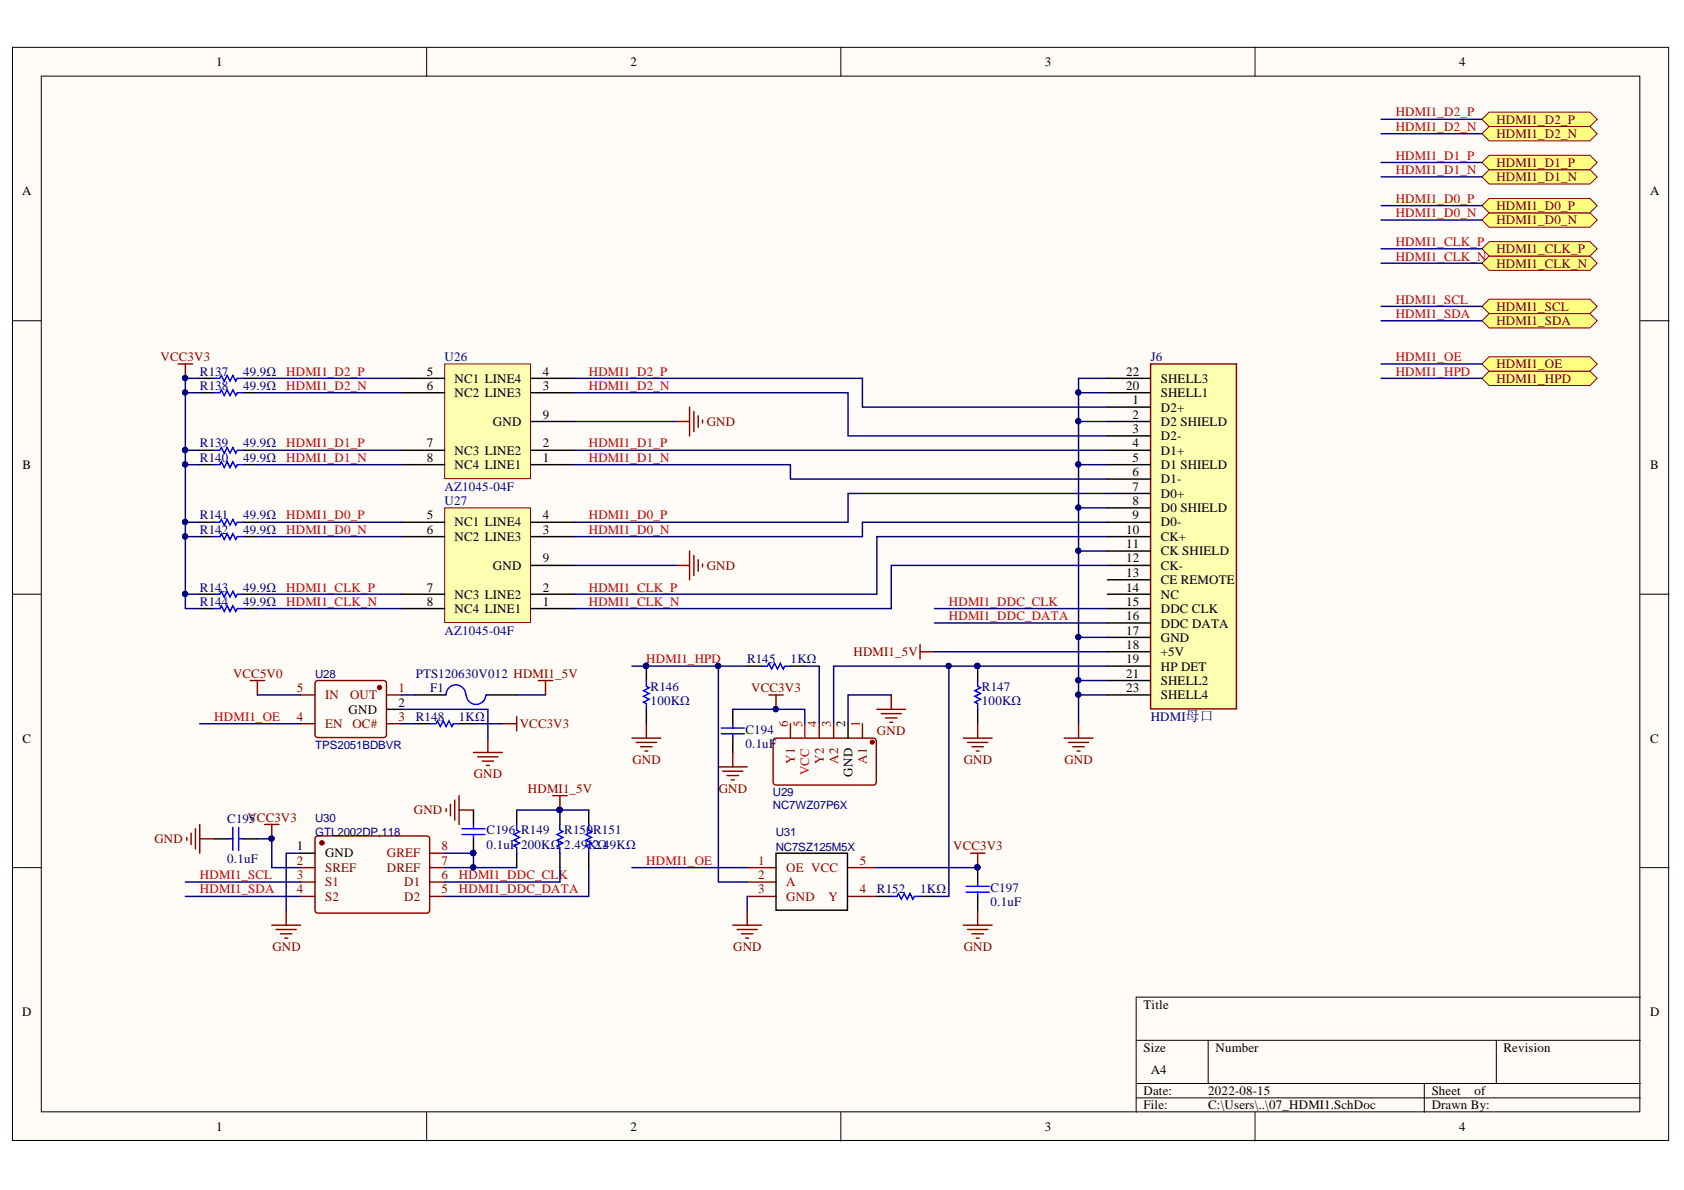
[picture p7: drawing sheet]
<svg xmlns="http://www.w3.org/2000/svg" width="297mm" height="210mm" viewBox="0 0 297 210" stroke-linecap="round" stroke-linejoin="round" font-family="sans-serif">
<defs><g id="words">
<g font-size="2.3">
<text x="38.1" y="11.7">1</text>
<text x="111.2" y="11.7">2</text>
<text x="184.3" y="11.7">3</text>
<text x="257.4" y="11.7">4</text>
<text x="3.9" y="34.5">A</text>
<text x="291.1" y="34.5">A</text>
<text x="75.3" y="66.2">5</text>
<text x="75.3" y="68.8">6</text>
<text x="80.2" y="67.5">NC1 LINE4</text>
<text x="80.2" y="70.1">NC2 LINE3</text>
<text x="95.7" y="68.8">3</text>
<text x="95.7" y="66.2">4</text>
<text x="198.7" y="68.8">20</text>
<text x="198.7" y="66.2">22</text>
<text x="199.8" y="71.3">1</text>
<text x="204.7" y="70.1">SHELL1</text>
<text x="204.7" y="67.5">SHELL3</text>
<text x="86.9" y="75.1">GND</text>
<text x="95.7" y="73.9">9</text>
<text x="199.8" y="73.9">2</text>
<text x="199.8" y="76.4">3</text>
<text x="204.7" y="72.6">D2+</text>
<text x="204.7" y="75.1">D2 SHIELD</text>
<text x="204.7" y="77.7">D2-</text>
<text x="4" y="82.7">B</text>
<text x="75.3" y="81.5">8</text>
<text x="75.3" y="78.9">7</text>
<text x="80.2" y="82.7">NC4 LINE1</text>
<text x="80.2" y="80.2">NC3 LINE2</text>
<text x="95.7" y="81.5">1</text>
<text x="95.7" y="78.9">2</text>
<text x="199.8" y="78.9">4</text>
<text x="199.8" y="81.5">5</text>
<text x="199.8" y="84">6</text>
<text x="204.7" y="80.2">D1+</text>
<text x="204.7" y="82.7">D1 SHIELD</text>
<text x="291.1" y="82.7">B</text>
<text x="199.8" y="86.5">7</text>
<text x="199.8" y="89.1">8</text>
<text x="204.7" y="85.3">D1-</text>
<text x="204.7" y="87.8">D0+</text>
<text x="75.3" y="91.6">5</text>
<text x="75.3" y="94.1">6</text>
<text x="80.2" y="92.9">NC1 LINE4</text>
<text x="80.2" y="95.4">NC2 LINE3</text>
<text x="95.7" y="94.1">3</text>
<text x="95.7" y="91.6">4</text>
<text x="198.7" y="94.1">10</text>
<text x="199.8" y="91.6">9</text>
<text x="204.7" y="90.3">D0 SHIELD</text>
<text x="204.7" y="92.9">D0-</text>
<text x="204.7" y="95.4">CK+</text>
<text x="86.9" y="100.5">GND</text>
<text x="95.7" y="99.2">9</text>
<text x="198.7" y="96.7">11</text>
<text x="198.7" y="99.2">12</text>
<text x="198.7" y="101.7">13</text>
<text x="204.7" y="97.9">CK SHIELD</text>
<text x="204.7" y="100.5">CK-</text>
<text x="75.3" y="106.9">8</text>
<text x="75.3" y="104.4">7</text>
<text x="80.2" y="105.6">NC3 LINE2</text>
<text x="95.7" y="106.9">1</text>
<text x="95.7" y="104.4">2</text>
<text x="198.7" y="104.4">14</text>
<text x="198.7" y="106.9">15</text>
<text x="204.7" y="103">CE REMOTE</text>
<text x="204.7" y="105.6">NC</text>
<text x="80.2" y="108.2">NC4 LINE1</text>
<text x="198.7" y="109.4">16</text>
<text x="198.7" y="112">17</text>
<text x="204.7" y="108.2">DDC CLK</text>
<text x="204.7" y="110.7">DDC DATA</text>
<text x="204.7" y="113.2">GND</text>
<text x="198.7" y="114.5">18</text>
<text x="198.7" y="117">19</text>
<text x="198.7" y="119.6">21</text>
<text x="204.7" y="115.8">+5V</text>
<text x="204.7" y="118.3">HP DET</text>
<text x="61.5" y="125.9">GND</text>
<text x="70.3" y="124.6">2</text>
<text x="198.7" y="122.1">23</text>
<text x="204.7" y="120.8">SHELL2</text>
<text x="204.7" y="123.4">SHELL4</text>
<text x="4" y="131">C</text>
<text x="149.1" y="128.2" transform="rotate(-90 149.1 128.2)">2</text>
<text x="291.1" y="131">C</text>
<text x="150.4" y="137" transform="rotate(-90 150.4 137)">GND</text>
<text x="52.3" y="150">1</text>
<text x="57.3" y="151.2">GND</text>
<text x="3.9" y="179.2">D</text>
<text x="201.7" y="177.9">Title</text>
<text x="291.1" y="179.2">D</text>
<text x="201.7" y="185.6">Size</text>
<text x="214.4" y="185.6">Number</text>
<text x="265.2" y="185.6">Revision</text>
<text x="203" y="189.4">A4</text>
<text x="201.7" y="193.2">Date:</text>
<text x="201.7" y="195.7">File:</text>
<text x="213.1" y="193.2">2022-08-15</text>
<text x="213.1" y="195.7">C:\Users\..\07_HDMI1.SchDoc</text>
<text x="252.5" y="193.2">Sheet</text>
<text x="252.5" y="195.7">Drawn By:</text>
<text x="260.1" y="193.2">of</text>
<text x="38.1" y="199.5">1</text>
<text x="111.2" y="199.5">2</text>
<text x="184.3" y="199.5">3</text>
<text x="257.4" y="199.5">4</text>
</g>
<g font-size="2.3" fill="#bf0000">
<text x="246.2" y="23.1">HDMI1_D2_N</text>
<text x="246.2" y="20.5">HDMI1_D2_P</text>
<text x="246.2" y="28.1">HDMI1_D1_P</text>
<text x="246.2" y="35.7">HDMI1_D0_P</text>
<text x="246.2" y="30.7">HDMI1_D1_N</text>
<text x="246.2" y="38.3">HDMI1_D0_N</text>
<text x="246.2" y="46">HDMI1_CLK_N</text>
<text x="246.2" y="43.4">HDMI1_CLK_P</text>
<text x="246.2" y="53.6">HDMI1_SCL</text>
<text x="246.2" y="56.1">HDMI1_SDA</text>
<text x="246.2" y="63.7">HDMI1_OE</text>
<text x="50.5" y="68.8">HDMI1_D2_N</text>
<text x="50.5" y="66.2">HDMI1_D2_P</text>
<text x="103.9" y="68.8">HDMI1_D2_N</text>
<text x="103.9" y="66.2">HDMI1_D2_P</text>
<text x="246.2" y="66.2">HDMI1_HPD</text>
<text x="50.5" y="81.5">HDMI1_D1_N</text>
<text x="50.5" y="78.9">HDMI1_D1_P</text>
<text x="103.9" y="81.5">HDMI1_D1_N</text>
<text x="103.9" y="78.9">HDMI1_D1_P</text>
<text x="50.5" y="94.1">HDMI1_D0_N</text>
<text x="50.5" y="91.6">HDMI1_D0_P</text>
<text x="103.9" y="94.1">HDMI1_D0_N</text>
<text x="103.9" y="91.6">HDMI1_D0_P</text>
<text x="50.5" y="106.9">HDMI1_CLK_N</text>
<text x="50.5" y="104.4">HDMI1_CLK_P</text>
<text x="103.9" y="106.9">HDMI1_CLK_N</text>
<text x="103.9" y="104.4">HDMI1_CLK_P</text>
<text x="167.4" y="106.9">HDMI1_DDC_CLK</text>
<text x="167.4" y="109.4">HDMI1_DDC_DATA</text>
<text x="114" y="117">HDMI1_HPD</text>
<text x="37.8" y="127.2">HDMI1_OE</text>
<text x="35.3" y="155.1">HDMI1_SCL</text>
<text x="80.9" y="155.1">HDMI1_DDC_CLK</text>
<text x="114" y="152.5">HDMI1_OE</text>
<text x="35.3" y="157.6">HDMI1_SDA</text>
<text x="80.9" y="157.6">HDMI1_DDC_DATA</text>
</g>
<g font-size="2.3" fill="#800000">
<text x="263.9" y="21.8">HDMI1_D2_P</text>
<text x="263.9" y="24.3">HDMI1_D2_N</text>
<text x="263.9" y="29.4">HDMI1_D1_P</text>
<text x="263.9" y="31.9">HDMI1_D1_N</text>
<text x="263.9" y="39.5">HDMI1_D0_N</text>
<text x="263.9" y="37">HDMI1_D0_P</text>
<text x="263.9" y="47.2">HDMI1_CLK_N</text>
<text x="263.9" y="44.7">HDMI1_CLK_P</text>
<text x="263.9" y="57.4">HDMI1_SDA</text>
<text x="263.9" y="54.8">HDMI1_SCL</text>
<text x="28.3" y="63.7">VCC3V3</text>
<text x="263.9" y="65">HDMI1_OE</text>
<text x="263.9" y="67.5">HDMI1_HPD</text>
<text x="124.7" y="75.1">GND</text>
<text x="124.7" y="100.5">GND</text>
<text x="41.1" y="119.6">VCC5V0</text>
<text x="150.5" y="115.8">HDMI1_5V</text>
<text x="132.5" y="122.1">VCC3V3</text>
<text x="91.7" y="128.4">VCC3V3</text>
<text x="154.7" y="129.7">GND</text>
<text x="83.6" y="137.3">GND</text>
<text x="111.6" y="134.8">GND</text>
<text x="170" y="134.8">GND</text>
<text x="187.7" y="134.8">GND</text>
<text x="73" y="143.6">GND</text>
<text x="93.1" y="139.8">HDMI1_5V</text>
<text x="126.8" y="139.8">GND</text>
<text x="27.2" y="148.7">GND</text>
<text x="168.1" y="150">VCC3V3</text>
<text x="48" y="167.8">GND</text>
<text x="129.3" y="167.8">GND</text>
<text x="170" y="167.8">GND</text>
</g>
<g font-size="2.3" fill="#000080">
<text x="78.4" y="63.7">U26</text>
<text x="203" y="63.7">J6</text>
<text x="35.3" y="66.2">R137</text>
<text x="35.3" y="68.8">R138</text>
<text x="42.9" y="66.2">49.9Ω</text>
<text x="42.9" y="68.8">49.9Ω</text>
<text x="35.3" y="78.9">R139</text>
<text x="35.3" y="81.5">R140</text>
<text x="42.9" y="78.9">49.9Ω</text>
<text x="42.9" y="81.5">49.9Ω</text>
<text x="78.4" y="86.5">AZ1045-04F</text>
<text x="78.4" y="89.1">U27</text>
<text x="35.3" y="91.6">R141</text>
<text x="35.3" y="94.1">R142</text>
<text x="42.9" y="91.6">49.9Ω</text>
<text x="42.9" y="94.1">49.9Ω</text>
<text x="35.3" y="104.4">R143</text>
<text x="35.3" y="106.9">R144</text>
<text x="42.9" y="104.4">49.9Ω</text>
<text x="42.9" y="106.9">49.9Ω</text>
<text x="78.4" y="112">AZ1045-04F</text>
<text x="73.3" y="119.6">PTS120630V012 HDMI1_5V</text>
<text x="131.8" y="117">R145</text>
<text x="139.5" y="117">1KΩ</text>
<text x="75.9" y="122.1">F1</text>
<text x="114.8" y="124.4">100KΩ</text>
<text x="114.8" y="121.8">R146</text>
<text x="173.2" y="124.4">100KΩ</text>
<text x="173.2" y="121.8">R147</text>
<text x="73.3" y="127.2">R148</text>
<text x="80.9" y="127.2">1KΩ</text>
<text x="131.5" y="132">0.1uF</text>
<text x="131.5" y="129.4">C194</text>
<text x="203" y="127.2">HDMI母口</text>
<text x="40.1" y="145.2">C19VCC3V3</text>
<text x="44" y="145.2">5</text>
<text x="85.8" y="149.7">0.1uF 200KΩ 2.49K2Ω</text>
<text x="85.8" y="147.2">C196 R149</text>
<text x="99.5" y="147.2">R150R151</text>
<text x="105.8" y="149.7">.49KΩ</text>
<text x="40.1" y="152.3">0.1uF</text>
<text x="154.7" y="157.6">R152</text>
<text x="162.3" y="157.6">1KΩ</text>
<text x="174.7" y="159.9">0.1uF</text>
<text x="174.7" y="157.3">C197</text>
</g>
<g font-size="2.3" fill="#800">
<text x="52.3" y="122.1">5</text>
<text x="57.3" y="123.4">IN</text>
<text x="61.7" y="123.4">OUT</text>
<text x="70.3" y="122.1">1</text>
<text x="52.3" y="127.2">4</text>
<text x="57.3" y="128.4">EN</text>
<text x="62.2" y="128.4">OC#</text>
<text x="70.3" y="127.2">3</text>
<text x="139" y="128.2" transform="rotate(-90 139 128.2)">6</text>
<text x="144" y="128.2" transform="rotate(-90 144 128.2)">4</text>
<text x="146.6" y="128.2" transform="rotate(-90 146.6 128.2)">3</text>
<text x="151.6" y="128.2" transform="rotate(-90 151.6 128.2)">1</text>
<text x="140.2" y="134.8" transform="rotate(-90 140.2 134.8)">Y1</text>
<text x="145.3" y="134.8" transform="rotate(-90 145.3 134.8)">Y2</text>
<text x="147.8" y="134.8" transform="rotate(-90 147.8 134.8)">A2</text>
<text x="152.9" y="134.8" transform="rotate(-90 152.9 134.8)">A1</text>
<text x="77.9" y="150">8</text>
<text x="52.3" y="152.5">2</text>
<text x="52.3" y="155.1">3</text>
<text x="57.3" y="153.8">SREF</text>
<text x="68.2" y="153.8">DREF</text>
<text x="68.2" y="151.2">GREF</text>
<text x="77.9" y="155.1">6</text>
<text x="77.9" y="152.5">7</text>
<text x="133.7" y="152.5">1</text>
<text x="133.7" y="155.1">2</text>
<text x="138.7" y="153.8">OE VCC</text>
<text x="151.6" y="152.5">5</text>
<text x="52.3" y="157.6">4</text>
<text x="57.3" y="156.3">S1</text>
<text x="57.3" y="158.9">S2</text>
<text x="71.3" y="158.9">D2</text>
<text x="71.3" y="156.3">D1</text>
<text x="77.9" y="157.6">5</text>
<text x="133.7" y="157.6">3</text>
<text x="138.7" y="156.3">A</text>
<text x="138.7" y="158.9">GND</text>
<text x="146.1" y="158.9">Y</text>
<text x="151.6" y="157.6">4</text>
</g>
<g font-size="2.3" fill="#f00">
<text x="141.5" y="128.2" transform="rotate(-90 141.5 128.2)">5</text>
<text x="142.8" y="136.7" transform="rotate(-90 142.8 136.7)">VCC</text>
</g>
<g font-size="2" fill="#000080">
<text x="55.6" y="119.6">U28</text>
<text x="55.6" y="132.1">TPS2051BDBVR</text>
<text x="136.3" y="140.4">U29</text>
<text x="136.3" y="142.7">NC7WZ07P6X</text>
<text x="55.6" y="145">U30</text>
<text x="55.6" y="147.5">GTL2002DP,118</text>
<text x="136.8" y="147.5">U31</text>
<text x="136.8" y="150.1">NC7SZ125M5X</text>
</g>
</g></defs>
<g fill="#fffcf8" stroke="#000" stroke-width=".18">
<path d="M2.2 8.4h292.1v192.8h-292.1z"/>
<path d="M7.3 13.4h281.9v182.7h-281.9z"/>
</g>
<g fill="none" stroke="#000" stroke-width=".18">
<path d="M75.3 8.4v5M148.3 8.4v5M221.4 8.4v5M2.2 56.6h5.1M289.3 56.6h5.1M2.2 104.8h5.1M289.3 104.8h5.1M2.2 153h5.1M289.3 153h5.1M289.3 175.9h-88.9v20.3M75.3 196.2v5.1M148.3 196.2v5.1"/>
<path d="M200.4 183.5h88.9M200.4 191.1h88.9M200.4 193.7h88.9M213.1 183.5v7.6M221.4 196.2v5.1M251.2 191.1v5.1M263.9 183.5v7.6"/>
</g>
<g fill="none" stroke="#800" stroke-width=".25">
<path d="M53 122.6h2.6M53 127.7h2.6M55.6 120.3l.5-.3 11.8 .1 .3 .4-.1 9.3-.4 .3-11.9-.1-.2-.4zM68.3 122.6h2.5M68.3 127.7h2.5M136.4 130.4l.5-.2 17.4 .1 .3 .4-.1 7.5-.4 .3-17.5-.1-.2-.4zM139.4 127.7v2.5M144.5 127.7v2.5M147 127.7v2.5M152.1 127.7v2.5M53 153h2.6M53 155.6h2.6"/>
<path d="M53 158.1h2.6M55.6 147.7l.5-.2h19.4l.3 .5-.1 12.8-.4 .3-19.5-.1-.2-.4zM75.9 153h2.5M75.9 155.6h2.5M75.9 158.1h2.5M75.9 150.5h2.5M131.8 153h5.1M131.8 155.6h5.1M131.8 158.1h5.1M149.6 153h5.1M149.6 158.1h5.1"/>
</g>
<g fill="#800" stroke="#800" stroke-width=".25">
<circle cx="153.9" cy="130.9" r=".33"/>
<circle cx="66.9" cy="121.3" r=".34"/>
<circle cx="56.8" cy="148.7" r=".33"/>
</g>
<path d="M68.3 125.1h2.5M149.6 127.7v2.5M53 150.5h2.6M136.9 150.5h12.6v10.1h-12.6z" fill="none" stroke="#000" stroke-width=".25"/>
<path d="M142 127.7v2.5" fill="none" stroke="#f00" stroke-width=".25"/>
<path d="M202.9 64.2h15.2v60.8h-15.2z" fill="#ffffb0" stroke="#800000" stroke-width=".25"/>
<g fill="none" stroke="#000" stroke-width=".25">
<path d="M195.3 71.8h7.6M195.3 74.3h7.6M195.3 76.9h7.6M195.3 79.4h7.6M195.3 69.3h7.6M195.3 66.7h7.6M195.3 82h7.6M195.3 84.5h7.6M195.3 87h7.6M195.3 89.6h7.6M195.3 92.1h7.6M195.3 94.7h7.6"/>
<path d="M195.3 97.2h7.6M195.3 99.7h7.6M195.3 102.3h7.6M195.3 104.8h7.6M195.3 107.3h7.6M195.3 109.9h7.6M195.3 112.4h7.6M195.3 115h7.6M195.3 117.5h7.6M195.3 120h7.6M195.3 122.6h7.6"/>
</g>
<path d="M78.4 64.2h15.2v20.2h-15.2z" fill="#ffffb0" stroke="#800000" stroke-width=".18"/>
<path d="M70.8 79.4h7.6M70.8 69.3h7.6M70.8 66.7h7.6M93.7 79.4h7.6M93.7 74.3h7.6M93.7 69.3h7.6M93.7 66.7h7.6M70.8 82h7.6M93.7 82h7.6" fill="none" stroke="#000" stroke-width=".25"/>
<g fill="none" stroke="#800000" stroke-width=".25">
<path d="M119.1 74.3h2.5M121.6 71.8v5.1M122.4 72.6v3.5M123.2 73.3v2.1M123.9 74.1v.5M119.1 99.7h2.5M121.6 97.2v5.1M122.4 98v3.5M123.2 98.7v2M123.9 99.5v.5M187.7 130.2h5.1M188.5 131h3.5"/>
<path d="M189.2 131.7h2.1M190 132.5h.5M190.2 127.7v2.5"/>
</g>
<g fill="#ffff80" stroke="#800000" stroke-width=".18">
<path d="M261.4 23.6l1.3-1.3h17.8l1.2 1.3-1.2 1.3h-17.8z" fill-rule="evenodd"/>
<path d="M261.4 21l1.3-1.2h17.8l1.2 1.2-1.2 1.3h-17.8z" fill-rule="evenodd"/>
<path d="M261.4 31.2l1.3-1.3h17.8l1.2 1.3-1.2 1.3h-17.8z" fill-rule="evenodd"/>
<path d="M261.4 28.7l1.3-1.3h17.8l1.2 1.3-1.2 1.2h-17.8z" fill-rule="evenodd"/>
<path d="M261.4 38.8l1.3-1.3h17.8l1.2 1.3-1.2 1.3h-17.8z" fill-rule="evenodd"/>
<path d="M261.4 36.3l1.3-1.3h17.8l1.2 1.3-1.2 1.2h-17.8z" fill-rule="evenodd"/>
<path d="M261.4 46.4l1.3-1.2h17.8l1.2 1.2-1.2 1.3h-17.8z" fill-rule="evenodd"/>
<path d="M261.4 43.9l1.3-1.3h17.8l1.2 1.3-1.2 1.3h-17.8z" fill-rule="evenodd"/>
</g>
<path d="M78.4 89.6h15.2v20.2h-15.2z" fill="#ffffb0" stroke="#800000" stroke-width=".18"/>
<g fill="none" stroke="#000" stroke-width=".25">
<path d="M35.2 66.7h2.6M35.2 69.3h2.6M35.2 79.4h2.6M42.9 66.7h2.5M42.9 69.3h2.5M42.9 79.4h2.5M35.2 94.7h2.6M35.2 92.1h2.6M35.2 82h2.6M42.9 94.7h2.5M42.9 92.1h2.5M42.9 82h2.5"/>
<path d="M70.8 94.7h7.6M70.8 92.1h7.6M93.7 99.7h7.6M93.7 94.7h7.6M93.7 92.1h7.6M35.2 107.3h2.6M35.2 104.8h2.6M42.9 107.3h2.5M42.9 104.8h2.5M70.8 107.3h7.6M70.8 104.8h7.6M93.7 107.3h7.6"/>
<path d="M93.7 104.8h7.6M114 117.5v2.5M131.8 117.5h2.5M139.4 117.5h2.6M172.5 117.5v2.5M73.4 127.7h2.5M73.4 122.6h5M81 127.7h2.5M86.1 122.6h5M114 125.1v2.6M129.3 125.1v2.6M129.3 130.2v2.5"/>
<path d="M172.5 125.1v2.6M37.8 148h2.5M42.9 148h2.5M83.5 142.9v2.5M83.5 148v2.5M91.1 142.9v2.5M91.1 150.5v2.5M98.8 142.9v2.5M98.8 150.5v2.5M103.8 142.9v2.5M103.8 150.5v2.5M154.7 158.1h2.5"/>
<path d="M162.3 158.1h2.5M172.5 153v2.6M172.5 158.1v2.6"/>
</g>
<g fill="none" stroke="#800000" stroke-width=".25">
<path d="M31.4 64.2h2.6M32.7 64.2v2.5M162.3 113.7v2.5M162.3 115h2.5M44.1 120h2.6M45.4 120v2.6M83.5 132.7h5.1M84.3 133.5h3.5M85 134.3h2.1M85.8 135h.5M86.1 130.2v2.5M88.6 127.7h2.5"/>
<path d="M91.1 126.4v2.5M95 120h2.5M96.2 120v2.6M111.5 130.2h5M112.2 131h3.6M113 131.7h2M113.8 132.5h.5M114 127.7v2.5M126.7 135.3h5.1M127.5 136h3.5M128.2 136.8h2.1M129 137.6h.5"/>
<path d="M129.3 132.7v2.6M135.6 122.6h2.5M136.9 122.6v2.5M154.7 125.1h5M155.4 125.9h3.6M156.2 126.6h2M157 127.4h.5M157.2 122.6v2.5M169.9 130.2h5.1M170.7 131h3.5M171.4 131.7h2.1M172.2 132.5h.5"/>
<path d="M172.5 127.7v2.5M32.9 147.7v.5M33.7 146.9v2.1M34.5 146.2v3.5M35.2 145.4v5.1M35.2 148h2.6M46.7 145.4h2.5M47.9 145.4v2.6M78.7 142.6v.5M79.4 141.9v2M80.2 141.1v3.6M81 140.3v5.1"/>
<path d="M81 142.9h2.5M97.5 140.3h2.5M98.8 140.3v2.6M171.2 150.5h2.5M172.5 150.5v2.5M47.9 163.2h5.1M48.7 164h3.6M49.5 164.7h2M50.2 165.5h.5M50.5 160.7v2.5M129.3 163.2h5M130 164h3.6"/>
<path d="M130.8 164.7h2M131.5 165.5h.6M131.8 160.7v2.5M169.9 163.2h5.1M170.7 164h3.5M171.4 164.7h2.1M172.2 165.5h.5M172.5 160.7v2.5"/>
</g>
<g fill="#000080" stroke="#000080" stroke-width=".18">
<circle cx="136.8" cy="125.1" r=".46"/>
<circle cx="172.4" cy="153" r=".46"/>
<circle cx="114" cy="117.5" r=".46"/>
<circle cx="172.4" cy="117.5" r=".47"/>
<circle cx="98.7" cy="142.8" r=".47"/>
<circle cx="83.5" cy="150.5" r=".46"/>
<circle cx="47.9" cy="147.9" r=".46"/>
<circle cx="190.2" cy="69.2" r=".46"/>
<circle cx="190.2" cy="74.3" r=".46"/>
<circle cx="190.2" cy="81.9" r=".46"/>
<circle cx="190.2" cy="89.5" r=".46"/>
<circle cx="190.2" cy="97.1" r=".46"/>
<circle cx="190.2" cy="112.4" r=".46"/>
<circle cx="190.2" cy="120" r=".46"/>
<circle cx="190.2" cy="122.5" r=".46"/>
<circle cx="167.3" cy="117.5" r=".46"/>
<circle cx="126.7" cy="117.5" r=".46"/>
<circle cx="83.5" cy="153" r=".46"/>
<circle cx="32.6" cy="69.2" r=".46"/>
<circle cx="32.6" cy="79.4" r=".46"/>
<circle cx="32.6" cy="81.9" r=".46"/>
<circle cx="32.6" cy="92.1" r=".46"/>
<circle cx="32.6" cy="94.6" r=".46"/>
<circle cx="32.6" cy="104.8" r=".46"/>
<circle cx="32.6" cy="66.7" r=".46"/>
</g>
<g fill="none" stroke="#00f" stroke-width=".25">
<path d="M37.8 66.7h1l.2-.5 .6 1 .5-1 .5 1 .5-1 .5 1 .2-.5h1.1M37.8 69.3h1l.2-.5 .6 1 .5-1 .5 1 .5-1 .5 1 .2-.5h1.1M37.8 79.4h1l.2-.5 .6 1 .5-1 .5 1 .5-1 .5 1 .2-.5h1.1M37.8 82h1l.2-.5 .6 1 .5-1 .5 1 .5-1 .5 1 .2-.5h1.1M37.8 92.1h1l.2-.5 .6 1 .5-1 .5 1 .5-1 .5 1 .2-.5h1.1M37.8 94.7h1l.2-.6 .6 1.1 .5-1.1 .5 1.1 .5-1.1 .5 1.1 .2-.5h1.1M37.8 104.8h1l.2-.5 .6 1 .5-1 .5 1 .5-1 .5 1 .2-.5h1.1M37.8 107.3h1l.2-.5 .6 1.1 .5-1.1 .5 1.1 .5-1.1 .5 1.1 .2-.6h1.1M134.3 117.5h1.1l.2-.5 .5 1 .5-1 .5 1 .5-1 .5 1 .3-.5h1M75.9 127.7h1l.3-.6 .5 1.1 .5-1.1 .5 1.1 .5-1.1 .5 1.1 .3-.5h1M78.4 122.6h.3M78.7 122.5a1.73 1.73 0 0 1 1.7-1.7 1.73 1.73 0 0 1 1.7 1.8"/>
<path d="M82.2 122.6a1.73 1.73 0 0 0 1.8 1.7 1.73 1.73 0 0 0 1.7-1.7M85.8 122.6h.3M114 120v1.1l.5 .2-1 .5 1 .5-1 .5 1 .5-1 .5 .5 .3v1M127.2 129.4h4.1M127.2 128.4h4.1M129.3 127.7v.7M129.3 129.4v.8M172.5 120v1.1l.5 .2-1.1 .5 1.1 .5-1.1 .5 1.1 .5-1.1 .5 .6 .3v1M40.3 148h.8M41.1 145.9v4.1M42.1 145.9v4.1M42.1 148h.8"/>
<path d="M81.5 147.2h4M81.5 146.2h4M83.5 145.4v.8M83.5 147.2v.8M91.1 145.4v1l.5 .3-1 .5 1 .5-1 .5 1 .5-1 .5 .5 .3v1M98.8 145.4v1l.5 .3-1 .5 1 .5-1 .5 1 .5-1 .5 .5 .3v1M103.8 145.4v1l.6 .3-1.1 .5 1.1 .5-1.1 .5 1.1 .5-1.1 .5 .5 .3v1M157.2 158.1h1l.3-.5 .5 1 .5-1 .5 1 .5-1 .5 1 .3-.5h1M170.4 157.4h4.1M170.4 156.3h4.1M172.5 155.6v.7M172.5 157.4v.7"/>
</g>
<g fill="none" stroke="#000080" stroke-width=".25">
<path d="M243.6 21h17.8M243.6 23.6h17.8M243.6 28.7h17.8M243.6 31.2h17.8M243.6 36.3h17.8M243.6 38.8h17.8M243.6 43.9h17.8M243.6 46.4h17.8M32.7 69.3h2.5M32.7 79.4h2.5M35.2 66.7h-2.5v40.6h2.5M45.4 69.3h25.4"/>
<path d="M45.4 79.4h25.4M45.4 66.7h25.4M101.3 66.7h50.8v5.1h43.2M101.3 69.3h48.3v7.6h45.7M101.3 74.3h17.8M101.3 79.4h94M190.2 69.3h5.1M190.2 74.3h5.1M195.3 66.7h-5.1v61M32.7 82h2.5M32.7 94.7h2.5M32.7 92.1h2.5"/>
<path d="M45.4 82h25.4M45.4 94.7h25.4M45.4 92.1h25.4M101.3 82h38.1v2.5h55.9M101.3 99.7h17.8M190.2 82h5.1M190.2 89.6h5.1M190.2 97.2h5.1M195.3 99.7h-38.1v7.6h-55.9M195.3 94.7h-40.6v10.1h-53.4M195.3 92.1h-43.2v2.6h-50.8M195.3 87h-45.7v5.1h-48.3"/>
<path d="M32.7 104.8h2.5M45.4 107.3h25.4M45.4 104.8h25.4M111.5 117.5h20.3M126.7 117.5v38.1h5.1M142 117.5h2.5v10.2M164.8 107.3h30.5M164.8 109.9h30.5M164.8 115h30.5M167.4 117.5v40.6h-2.6M190.2 112.4h5.1M195.3 117.5h-48.3v10.2"/>
<path d="M35.2 127.7h17.8M45.4 122.6h7.6M70.8 125.1h15.3v5.1M70.8 122.6h2.6M70.8 127.7h2.6M83.5 127.7h5.1M91.1 122.6h5.1M129.3 125.1h12.7v2.6M157.2 122.6h-7.6v5.1M190.2 120h5.1M190.2 122.6h5.1M32.7 155.6h20.3"/>
<path d="M32.7 158.1h20.3M45.4 148h2.5v5h5.1M53 150.5h-2.5v10.2M78.4 153h12.7M78.4 150.5h5.1v2.5M91.1 142.9h12.7M98.8 153v2.6h-20.4M103.8 153v5.1h-25.4M111.5 153h20.3M131.8 158.1v2.6M154.7 153h17.8"/>
</g>
<g fill="#ffff80" stroke="#800000" stroke-width=".18">
<path d="M261.4 56.6l1.3-1.3h17.8l1.2 1.3-1.2 1.2h-17.8z" fill-rule="evenodd"/>
<path d="M261.4 54l1.3-1.2h17.8l1.2 1.2-1.2 1.3h-17.8z" fill-rule="evenodd"/>
</g>
<path d="M243.6 54h17.8M243.6 56.6h17.8" fill="none" stroke="#000080" stroke-width=".25"/>
<g fill="#ffff80" stroke="#800000" stroke-width=".18">
<path d="M261.4 66.7l1.3-1.2h17.8l1.2 1.2-1.2 1.3h-17.8z" fill-rule="evenodd"/>
<path d="M261.4 64.2l1.3-1.3h17.8l1.2 1.3-1.2 1.3h-17.8z" fill-rule="evenodd"/>
</g>
<path d="M243.6 64.2h17.8M243.6 66.7h17.8" fill="none" stroke="#000080" stroke-width=".25"/>
<use href="#words"/>
</svg>
